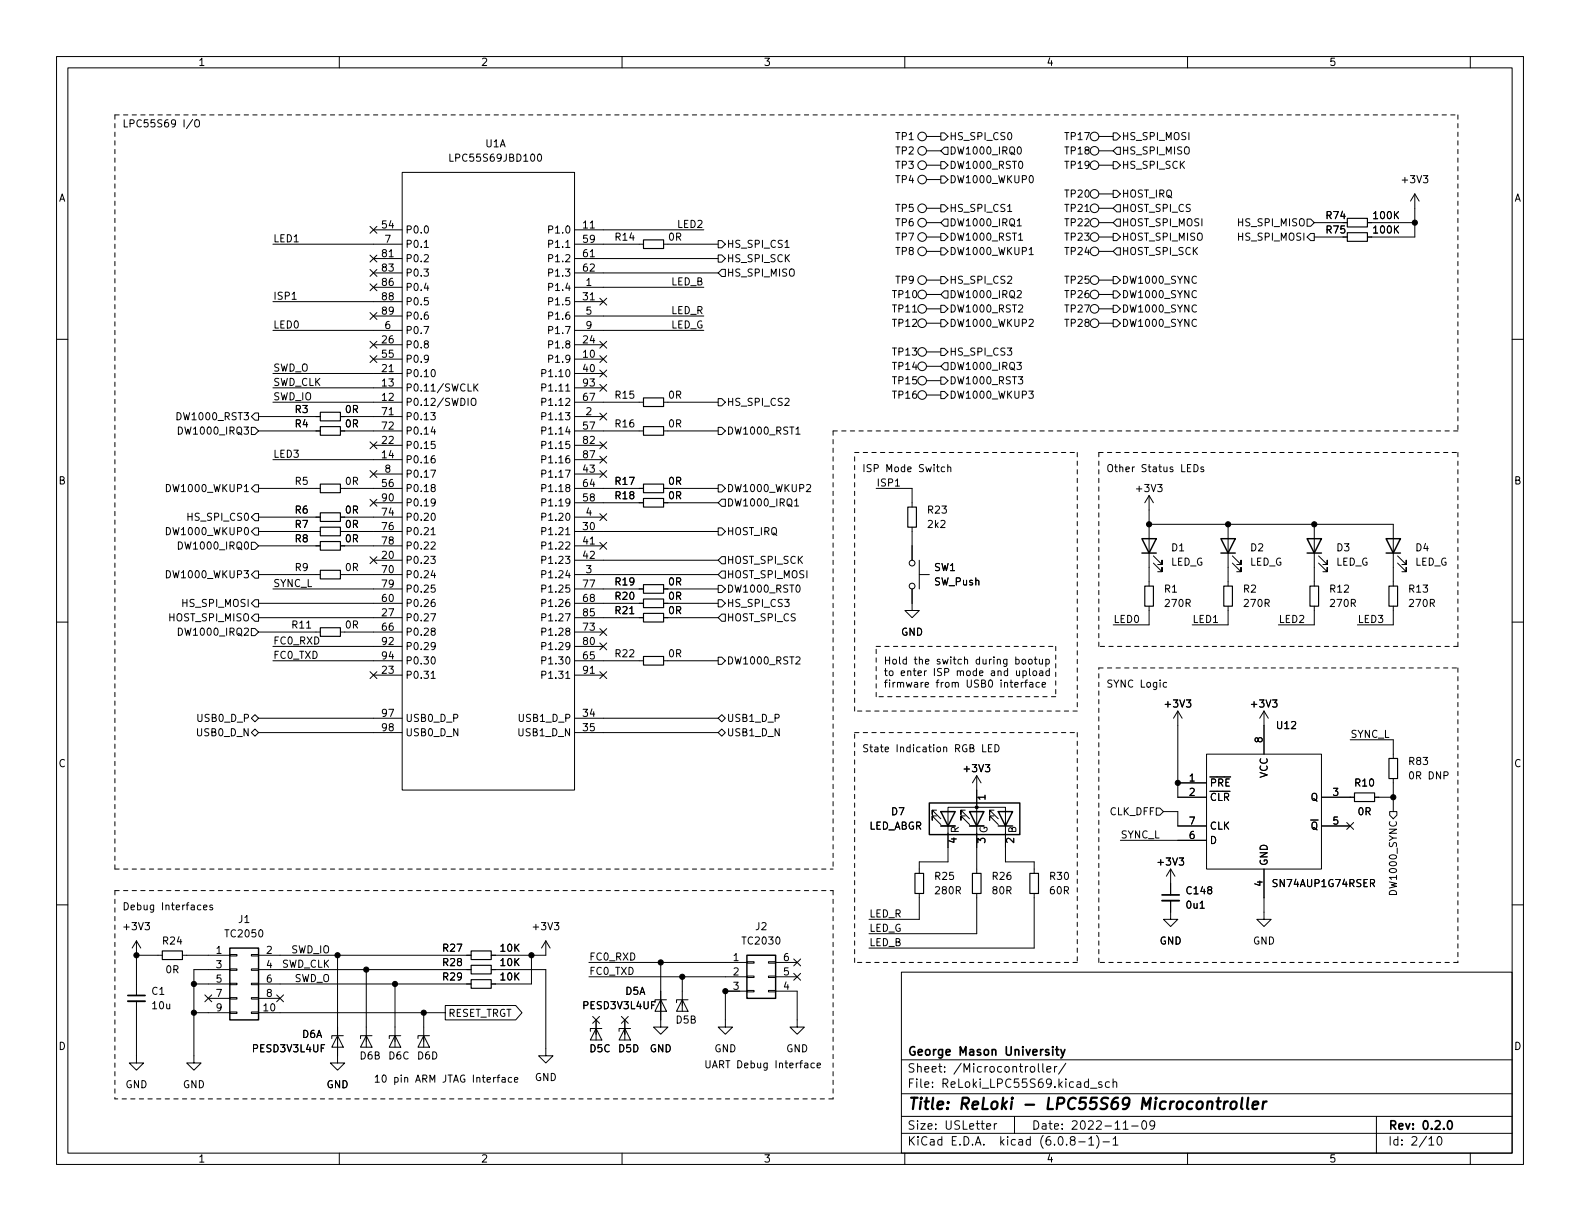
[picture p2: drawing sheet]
<svg xmlns="http://www.w3.org/2000/svg" width="279mm" height="216mm" viewBox="0 0 279 216" stroke-linecap="round" stroke-linejoin="round" font-family="sans-serif">
<defs><g id="words">
<text font-size="2.8" x="160.4" y="196.2">Title: ReLoki - LPC55S69 Microcontroller</text>
<g font-size="2.1">
<text x="160.4" y="189.7">Sheet: /Microcontroller/</text>
<text x="160.4" y="186.7">George Mason University</text>
<text x="160.4" y="192.4">File: ReLoki_LPC55S69.kicad_sch</text>
<text x="160.4" y="202.5">KiCad E.D.A. kicad (6.0.8-1)-1</text>
<text x="160.4" y="199.7">Size: USLetter</text>
<text x="182.4" y="199.7">Date: 2022-11-09</text>
<text x="245.4" y="199.7">Rev: 0.2.0</text>
<text x="245.4" y="202.5">Id: 2/10</text>
</g>
<g font-size="1.8">
<text x="35" y="11.6">1</text>
<text x="85" y="11.6">2</text>
<text x="135" y="11.6">3</text>
<text x="185" y="11.6">4</text>
<text x="235" y="11.6">5</text>
<text x="21.6" y="22.5">LPC55S69 I/O</text>
<text x="80.1" y="28.6">LPC55S69JBD100</text>
<text x="85.9" y="26">U1A</text>
<text x="158.4" y="29.8">TP3</text>
<text x="158.4" y="27.3">TP2</text>
<text x="158.4" y="24.8">TP1</text>
<text x="167.8" y="29.8">DW1000_RST0</text>
<text x="167.8" y="27.3">DW1000_IRQ0</text>
<text x="167.8" y="24.8">HS_SPI_CS0</text>
<text x="188.4" y="27.3">TP18</text>
<text x="188.4" y="29.8">TP19</text>
<text x="188.4" y="24.8">TP17</text>
<text x="198.3" y="29.8">HS_SPI_SCK</text>
<text x="198.3" y="24.8">HS_SPI_MOSI</text>
<text x="198.3" y="27.3">HS_SPI_MISO</text>
<text x="10.3" y="35.6">A</text>
<text x="158.4" y="32.4">TP4</text>
<text x="167.8" y="32.4">DW1000_WKUP0</text>
<text x="188.4" y="34.9">TP20</text>
<text x="198.3" y="34.9">HOST_IRQ</text>
<text x="248.1" y="32.4">+3V3</text>
<text x="267.7" y="35.6">A</text>
<text x="67.6" y="40.4">54</text>
<text x="71.6" y="41.3">P0.0</text>
<text x="97.5" y="41.3">P1.0</text>
<text x="103.2" y="40.4">11</text>
<text x="119.9" y="40.3">LED2</text>
<text x="158.4" y="37.5">TP5</text>
<text x="158.4" y="40">TP6</text>
<text x="167.8" y="37.5">HS_SPI_CS1</text>
<text x="167.8" y="40">DW1000_IRQ1</text>
<text x="188.4" y="40">TP22</text>
<text x="188.4" y="37.5">TP21</text>
<text x="198.3" y="37.5">HOST_SPI_CS</text>
<text x="198.3" y="40">HOST_SPI_MOSI</text>
<text x="219.2" y="40">HS_SPI_MISO</text>
<text x="234.6" y="38.7">R74</text>
<text x="234.6" y="41.3">R75</text>
<text x="243" y="38.7">100K</text>
<text x="243" y="41.3">100K</text>
<text x="48.3" y="42.8">LED1</text>
<text x="67.6" y="45.5">81</text>
<text x="68.1" y="42.9">7</text>
<text x="71.6" y="43.8">P0.1</text>
<text x="71.6" y="46.4">P0.2</text>
<text x="97.5" y="43.8">P1.1</text>
<text x="97.5" y="46.4">P1.2</text>
<text x="103.2" y="42.9">59</text>
<text x="103.2" y="45.5">61</text>
<text x="108.9" y="42.5">R14</text>
<text x="118.2" y="42.5">0R</text>
<text x="128.5" y="46.4">HS_SPI_SCK</text>
<text x="128.5" y="43.8">HS_SPI_CS1</text>
<text x="158.4" y="42.5">TP7</text>
<text x="158.4" y="45.1">TP8</text>
<text x="167.8" y="42.5">DW1000_RST1</text>
<text x="167.8" y="45.1">DW1000_WKUP1</text>
<text x="188.4" y="42.5">TP23</text>
<text x="188.4" y="45.1">TP24</text>
<text x="198.3" y="45.1">HOST_SPI_SCK</text>
<text x="198.3" y="42.5">HOST_SPI_MISO</text>
<text x="219.2" y="42.5">HS_SPI_MOSI</text>
<text x="48.3" y="53">ISP1</text>
<text x="67.6" y="48">83</text>
<text x="67.6" y="50.5">86</text>
<text x="67.6" y="53.1">88</text>
<text x="71.6" y="48.9">P0.3</text>
<text x="71.6" y="51.4">P0.4</text>
<text x="71.6" y="54">P0.5</text>
<text x="97.5" y="51.4">P1.4</text>
<text x="97.5" y="54">P1.5</text>
<text x="97.5" y="48.9">P1.3</text>
<text x="103.2" y="53.1">31</text>
<text x="103.2" y="48">62</text>
<text x="103.6" y="50.5">1</text>
<text x="118.7" y="50.5">LED_B</text>
<text x="128.5" y="48.9">HS_SPI_MISO</text>
<text x="157.9" y="52.7">TP10</text>
<text x="158.4" y="50.2">TP9</text>
<text x="167.8" y="52.7">DW1000_IRQ2</text>
<text x="167.8" y="50.2">HS_SPI_CS2</text>
<text x="188.4" y="52.7">TP26</text>
<text x="188.4" y="50.2">TP25</text>
<text x="198.3" y="50.2">DW1000_SYNC</text>
<text x="198.3" y="52.7">DW1000_SYNC</text>
<text x="48.3" y="58.1">LED0</text>
<text x="67.6" y="55.6">89</text>
<text x="68.1" y="58.2">6</text>
<text x="71.6" y="59.1">P0.7</text>
<text x="71.6" y="56.5">P0.6</text>
<text x="97.5" y="56.5">P1.6</text>
<text x="97.5" y="59.1">P1.7</text>
<text x="103.6" y="55.6">5</text>
<text x="103.6" y="58.2">9</text>
<text x="118.6" y="58.1">LED_G</text>
<text x="118.7" y="55.5">LED_R</text>
<text x="157.9" y="57.8">TP12</text>
<text x="157.9" y="55.2">TP11</text>
<text x="167.8" y="55.2">DW1000_RST2</text>
<text x="167.8" y="57.8">DW1000_WKUP2</text>
<text x="188.4" y="55.2">TP27</text>
<text x="188.4" y="57.8">TP28</text>
<text x="198.3" y="55.2">DW1000_SYNC</text>
<text x="198.3" y="57.8">DW1000_SYNC</text>
<text x="48.3" y="65.7">SWD_O</text>
<text x="67.6" y="65.8">21</text>
<text x="67.6" y="60.7">26</text>
<text x="67.6" y="63.2">55</text>
<text x="71.6" y="61.6">P0.8</text>
<text x="71.6" y="64.1">P0.9</text>
<text x="97.5" y="64.1">P1.9</text>
<text x="97.5" y="61.6">P1.8</text>
<text x="103.2" y="63.2">10</text>
<text x="103.2" y="60.7">24</text>
<text x="103.2" y="65.8">40</text>
<text x="157.9" y="65.4">TP14</text>
<text x="157.9" y="62.9">TP13</text>
<text x="167.8" y="65.4">DW1000_IRQ3</text>
<text x="167.8" y="62.9">HS_SPI_CS3</text>
<text x="48.3" y="68.2">SWD_CLK</text>
<text x="48.3" y="70.8">SWD_IO</text>
<text x="67.6" y="70.9">12</text>
<text x="67.6" y="68.3">13</text>
<text x="71.6" y="71.8">P0.12/SWDIO</text>
<text x="71.6" y="69.2">P0.11/SWCLK</text>
<text x="71.6" y="66.7">P0.10</text>
<text x="96.5" y="66.7">P1.10</text>
<text x="96.5" y="71.8">P1.12</text>
<text x="96.5" y="69.2">P1.11</text>
<text x="103.2" y="70.9">67</text>
<text x="103.2" y="68.3">93</text>
<text x="108.9" y="70.5">R15</text>
<text x="118.2" y="70.5">0R</text>
<text x="128.5" y="71.8">HS_SPI_CS2</text>
<text x="157.9" y="70.5">TP16</text>
<text x="157.9" y="67.9">TP15</text>
<text x="167.8" y="70.5">DW1000_WKUP3</text>
<text x="167.8" y="67.9">DW1000_RST3</text>
<text x="31.9" y="74.3">DW1000_RST3</text>
<text x="32.3" y="76.8">DW1000_IRQ3</text>
<text x="52.2" y="73">R3</text>
<text x="52.2" y="75.6">R4</text>
<text x="61.1" y="73">0R</text>
<text x="61.1" y="75.6">0R</text>
<text x="67.6" y="73.4">71</text>
<text x="67.6" y="75.9">72</text>
<text x="71.6" y="74.3">P0.13</text>
<text x="71.6" y="76.8">P0.14</text>
<text x="96.5" y="74.3">P1.13</text>
<text x="96.5" y="76.8">P1.14</text>
<text x="103.2" y="75.9">57</text>
<text x="103.6" y="73.4">2</text>
<text x="108.9" y="75.6">R16</text>
<text x="118.2" y="75.6">0R</text>
<text x="128.5" y="76.8">DW1000_RST1</text>
<text x="48.3" y="80.9">LED3</text>
<text x="67.6" y="81">14</text>
<text x="67.6" y="78.5">22</text>
<text x="68.1" y="83.6">8</text>
<text x="71.6" y="81.9">P0.16</text>
<text x="71.6" y="79.4">P0.15</text>
<text x="96.5" y="79.4">P1.15</text>
<text x="96.5" y="81.9">P1.16</text>
<text x="103.2" y="83.6">43</text>
<text x="103.2" y="78.5">82</text>
<text x="103.2" y="81">87</text>
<text x="152.4" y="83.5">ISP Mode Switch</text>
<text x="195.6" y="83.5">Other Status LEDs</text>
<text x="10.3" y="85.7">B</text>
<text x="30" y="87">DW1000_WKUP1</text>
<text x="52.2" y="85.7">R5</text>
<text x="61.1" y="85.7">0R</text>
<text x="67.6" y="86.1">56</text>
<text x="67.6" y="88.6">90</text>
<text x="71.6" y="87">P0.18</text>
<text x="71.6" y="84.5">P0.17</text>
<text x="71.6" y="89.5">P0.19</text>
<text x="96.5" y="84.5">P1.17</text>
<text x="96.5" y="89.5">P1.19</text>
<text x="96.5" y="87">P1.18</text>
<text x="103.2" y="88.6">58</text>
<text x="103.2" y="86.1">64</text>
<text x="108.9" y="85.7">R17</text>
<text x="108.9" y="88.3">R18</text>
<text x="118.2" y="85.7">0R</text>
<text x="118.2" y="88.3">0R</text>
<text x="128.5" y="89.5">DW1000_IRQ1</text>
<text x="128.5" y="87">DW1000_WKUP2</text>
<text x="154.9" y="86">ISP1</text>
<text x="201.1" y="87">+3V3</text>
<text x="267.7" y="85.7">B</text>
<text x="30" y="94.6">DW1000_WKUP0</text>
<text x="33.5" y="92.1">HS_SPI_CS0</text>
<text x="52.2" y="93.3">R7</text>
<text x="52.2" y="95.9">R8</text>
<text x="52.2" y="90.8">R6</text>
<text x="61.1" y="93.3">0R</text>
<text x="61.1" y="95.9">0R</text>
<text x="61.1" y="90.8">0R</text>
<text x="67.6" y="91.2">74</text>
<text x="67.6" y="93.7">76</text>
<text x="71.6" y="92.1">P0.20</text>
<text x="71.6" y="94.6">P0.21</text>
<text x="96.5" y="94.6">P1.21</text>
<text x="96.5" y="92.1">P1.20</text>
<text x="103.2" y="93.7">30</text>
<text x="103.6" y="91.2">4</text>
<text x="128.5" y="94.6">HOST_IRQ</text>
<text x="164.1" y="90.8">R23</text>
<text x="164.2" y="93.3">2k2</text>
<text x="32.3" y="97.2">DW1000_IRQ0</text>
<text x="52.2" y="101">R9</text>
<text x="61.1" y="101">0R</text>
<text x="67.6" y="98.8">20</text>
<text x="67.6" y="101.3">70</text>
<text x="67.6" y="96.3">78</text>
<text x="71.6" y="99.7">P0.23</text>
<text x="71.6" y="97.2">P0.22</text>
<text x="96.5" y="97.2">P1.22</text>
<text x="96.5" y="99.7">P1.23</text>
<text x="103.2" y="96.3">41</text>
<text x="103.2" y="98.8">42</text>
<text x="103.6" y="101.3">3</text>
<text x="128.5" y="99.7">HOST_SPI_SCK</text>
<text x="165.2" y="101">SW1</text>
<text x="207" y="100">LED_G</text>
<text x="207.2" y="97.5">D1</text>
<text x="221" y="100">LED_G</text>
<text x="221.2" y="97.5">D2</text>
<text x="236.2" y="100">LED_G</text>
<text x="236.4" y="97.5">D3</text>
<text x="250.2" y="100">LED_G</text>
<text x="250.4" y="97.5">D4</text>
<text x="30" y="102.2">DW1000_WKUP3</text>
<text x="32.5" y="107.3">HS_SPI_MOSI</text>
<text x="48.3" y="103.8">SYNC_L</text>
<text x="67.6" y="106.4">60</text>
<text x="67.6" y="103.9">79</text>
<text x="71.6" y="107.3">P0.26</text>
<text x="71.6" y="102.2">P0.24</text>
<text x="71.6" y="104.8">P0.25</text>
<text x="96.5" y="102.2">P1.24</text>
<text x="96.5" y="107.3">P1.26</text>
<text x="96.5" y="104.8">P1.25</text>
<text x="103.2" y="106.4">68</text>
<text x="103.2" y="103.9">77</text>
<text x="108.9" y="106">R20</text>
<text x="108.9" y="103.5">R19</text>
<text x="118.2" y="106">0R</text>
<text x="118.2" y="103.5">0R</text>
<text x="128.5" y="104.8">DW1000_RST0</text>
<text x="128.5" y="102.2">HOST_SPI_MOSI</text>
<text x="128.5" y="107.3">HS_SPI_CS3</text>
<text x="165.2" y="103.5">SW_Push</text>
<text x="205.9" y="104.8">R1</text>
<text x="206.2" y="107.3">270R</text>
<text x="219.9" y="104.8">R2</text>
<text x="220.1" y="107.3">270R</text>
<text x="235.3" y="104.8">R12</text>
<text x="235.4" y="107.3">270R</text>
<text x="249.2" y="104.8">R13</text>
<text x="249.3" y="107.3">270R</text>
<text x="30" y="109.9">HOST_SPI_MISO</text>
<text x="32.3" y="112.4">DW1000_IRQ2</text>
<text x="48.3" y="114">FC0_RXD</text>
<text x="51.7" y="111.1">R11</text>
<text x="61.1" y="111.1">0R</text>
<text x="67.6" y="109">27</text>
<text x="67.6" y="111.5">66</text>
<text x="71.6" y="109.9">P0.27</text>
<text x="71.6" y="112.4">P0.28</text>
<text x="96.5" y="112.4">P1.28</text>
<text x="96.5" y="109.9">P1.27</text>
<text x="103.2" y="111.5">73</text>
<text x="103.2" y="109">85</text>
<text x="108.9" y="108.6">R21</text>
<text x="118.2" y="108.6">0R</text>
<text x="128.5" y="109.9">HOST_SPI_CS</text>
<text x="159.3" y="112.4">GND</text>
<text x="196.8" y="110.1">LED0</text>
<text x="210.8" y="110.1">LED1</text>
<text x="226.1" y="110.1">LED2</text>
<text x="240" y="110.1">LED3</text>
<text x="48.3" y="116.5">FC0_TXD</text>
<text x="67.6" y="119.1">23</text>
<text x="67.6" y="114">92</text>
<text x="67.6" y="116.6">94</text>
<text x="71.6" y="114.9">P0.29</text>
<text x="71.6" y="117.5">P0.30</text>
<text x="96.5" y="117.5">P1.30</text>
<text x="96.5" y="114.9">P1.29</text>
<text x="103.2" y="116.6">65</text>
<text x="103.2" y="114">80</text>
<text x="103.2" y="119.1">91</text>
<text x="108.9" y="116.2">R22</text>
<text x="118.2" y="116.2">0R</text>
<text x="128.5" y="117.5">DW1000_RST2</text>
<text x="156.2" y="117.5">Hold the switch during bootup</text>
<text x="156.2" y="119.5">to enter ISP mode and upload</text>
<text x="71.6" y="120">P0.31</text>
<text x="96.5" y="120">P1.31</text>
<text x="156.2" y="121.6">firmware from USB0 interface</text>
<text x="195.6" y="121.6">SYNC Logic</text>
<text x="206.2" y="125.1">+3V3</text>
<text x="221.4" y="125.1">+3V3</text>
<text x="35" y="130.2">USB0_D_N</text>
<text x="35.1" y="127.6">USB0_D_P</text>
<text x="67.6" y="126.7">97</text>
<text x="67.6" y="129.3">98</text>
<text x="71.6" y="127.6">USB0_D_P</text>
<text x="71.6" y="130.2">USB0_D_N</text>
<text x="91.9" y="130.2">USB1_D_N</text>
<text x="92" y="127.6">USB1_D_P</text>
<text x="103.2" y="126.7">34</text>
<text x="103.2" y="129.3">35</text>
<text x="128.5" y="130.2">USB1_D_N</text>
<text x="128.5" y="127.6">USB1_D_P</text>
<text x="223.3" y="131.3" transform="rotate(-90 223.3 131.3)">8</text>
<text x="225.9" y="128.9">U12</text>
<text x="238.8" y="130.5">SYNC_L</text>
<text x="10.3" y="135.6">C</text>
<text x="152.4" y="133">State Indication RGB LED</text>
<text x="170.6" y="136.5">+3V3</text>
<text x="224.2" y="137.6" transform="rotate(-90 224.2 137.6)">VCC</text>
<text x="249.2" y="135.3">R83</text>
<text x="249.4" y="137.8">0R DNP</text>
<text x="267.7" y="135.6">C</text>
<text x="174.2" y="141.5" transform="rotate(-90 174.2 141.5)">1</text>
<text x="210.3" y="138.2">1</text>
<text x="210.3" y="140.7">2</text>
<text x="213.9" y="139.1">~{PRE}</text>
<text x="213.9" y="141.6">~{CLR}</text>
<text x="231.8" y="141.6">Q</text>
<text x="235.7" y="140.7">3</text>
<text x="239.7" y="139.1">R10</text>
<text x="153.5" y="146.7">LED_ABGR</text>
<text x="157.7" y="144.1">D7</text>
<text x="169.2" y="149.1" transform="rotate(-90 169.2 149.1)">4</text>
<text x="169.5" y="147.3" transform="rotate(-90 169.5 147.3)">R</text>
<text x="174.2" y="149.1" transform="rotate(-90 174.2 149.1)">3</text>
<text x="174.6" y="147.4" transform="rotate(-90 174.6 147.4)">G</text>
<text x="179.3" y="149.1" transform="rotate(-90 179.3 149.1)">2</text>
<text x="179.7" y="147.3" transform="rotate(-90 179.7 147.3)">B</text>
<text x="196.2" y="144.1">CLK_DFF</text>
<text x="198.1" y="148.2">SYNC_L</text>
<text x="210.3" y="148.3">6</text>
<text x="210.3" y="145.8">7</text>
<text x="213.9" y="149.2">D</text>
<text x="213.9" y="146.7">CLK</text>
<text x="230.4" y="146.7">~{Q}</text>
<text x="235.7" y="145.8">5</text>
<text x="240.2" y="144.1">0R</text>
<text x="165.4" y="155.6">R25</text>
<text x="175.6" y="155.6">R26</text>
<text x="185.7" y="155.6">R30</text>
<text x="204.9" y="153">+3V3</text>
<text x="224.2" y="153.2" transform="rotate(-90 224.2 153.2)">GND</text>
<text x="21.6" y="160.9">Debug Interfaces</text>
<text x="165.5" y="158.1">280R</text>
<text x="175.6" y="158.1">80R</text>
<text x="185.7" y="158.1">60R</text>
<text x="209.9" y="160.7">0u1</text>
<text x="210" y="158.1">C148</text>
<text x="223.3" y="156.7" transform="rotate(-90 223.3 156.7)">4</text>
<text x="225.4" y="156.8">SN74AUP1G74RSER</text>
<text x="247" y="157.7" transform="rotate(-90 247 157.7)">DW1000_SYNC</text>
<text x="22" y="164.5">+3V3</text>
<text x="28.9" y="167">R24</text>
<text x="40" y="165.7">TC2050</text>
<text x="42.2" y="163.2">J1</text>
<text x="94.4" y="164.5">+3V3</text>
<text x="131.5" y="167">TC2030</text>
<text x="133.6" y="164.5">J2</text>
<text x="153.7" y="167.3">LED_B</text>
<text x="153.7" y="162.2">LED_R</text>
<text x="153.7" y="164.8">LED_G</text>
<text x="205" y="167">GND</text>
<text x="221.6" y="167">GND</text>
<text x="29.3" y="172.1">0R</text>
<text x="38.2" y="168.7">1</text>
<text x="38.2" y="171.2">3</text>
<text x="38.2" y="173.7">5</text>
<text x="47.1" y="168.7">2</text>
<text x="47.1" y="171.2">4</text>
<text x="47.1" y="173.7">6</text>
<text x="49.7" y="171.1">SWD_CLK</text>
<text x="51.4" y="168.6">SWD_IO</text>
<text x="51.9" y="173.6">SWD_O</text>
<text x="78.4" y="173.4">R29</text>
<text x="78.4" y="170.8">R28</text>
<text x="78.4" y="168.3">R27</text>
<text x="88.5" y="173.4">10K</text>
<text x="88.5" y="170.8">10K</text>
<text x="88.5" y="168.3">10K</text>
<text x="104.1" y="169.8">FC0_RXD</text>
<text x="104.1" y="172.4">FC0_TXD</text>
<text x="129.7" y="169.9">1</text>
<text x="129.7" y="172.5">2</text>
<text x="138.6" y="172.5">5</text>
<text x="138.6" y="169.9">6</text>
<text x="26.9" y="175.9">C1</text>
<text x="27" y="178.4">10u</text>
<text x="38.2" y="176.3">7</text>
<text x="38.2" y="178.8">9</text>
<text x="46.6" y="178.8">10</text>
<text x="47.1" y="176.3">8</text>
<text x="79.2" y="179.8">RESET_TRGT</text>
<text x="103.3" y="178.4">PESD3V3L4UF</text>
<text x="110.6" y="175.9">D5A</text>
<text x="129.7" y="175">3</text>
<text x="138.6" y="175">4</text>
<text x="10.3" y="185.7">D</text>
<text x="53.4" y="183.5">D6A</text>
<text x="119.6" y="181">D5B</text>
<text x="267.7" y="185.7">D</text>
<text x="44.9" y="186.1">PESD3V3L4UF</text>
<text x="63.7" y="187.3">D6B</text>
<text x="66" y="191.4">10 pin ARM JTAG Interface</text>
<text x="68.8" y="187.3">D6C</text>
<text x="73.8" y="187.3">D6D</text>
<text x="94.6" y="191.1">GND</text>
<text x="104.3" y="186.1">D5C</text>
<text x="109.4" y="186.1">D5D</text>
<text x="114.9" y="186.1">GND</text>
<text x="124.5" y="188.9">UART Debug Interface</text>
<text x="126.3" y="186.1">GND</text>
<text x="139" y="186.1">GND</text>
<text x="22.2" y="192.4">GND</text>
<text x="32.3" y="192.4">GND</text>
<text x="57.7" y="192.4">GND</text>
<text x="35" y="205.6">1</text>
<text x="85" y="205.6">2</text>
<text x="135" y="205.6">3</text>
<text x="185" y="205.6">4</text>
<text x="235" y="205.6">5</text>
</g>
</g></defs>
<g fill="none" stroke="#000" stroke-width=".18">
<path d="M10 10h259.4v195.9h-259.4zM12 12h255.4v191.9h-255.4zM60 10v2M110 10v2M160 10v2M210 10v2M260 10v2M34.1 21.1l-1.1 1.7M34.6 21.2h.1a.43 .43 0 0 1 .6 .4v.4a.42 .42 0 0 1-.5 .5 .42 .42 0 0 1-.4-.5v-.4zM71.1 30.5h30.5v109.2h-30.5zM79.6 27.2v1.3h.6M95.2 27.4l.1-.2a.68 .68 0 0 1 .5 .7 .68 .68 0 0 1-.5 .6l-.1-.1-.2-.4z"/>
<path d="M163.8 39.4h2.6M163.8 36.8h2.6M163.8 31.8h2.6M163.8 29.2h2.6M163.8 26.7h2.6M163.8 24.1h2.6M166.4 28.6h.6l.6 .6-.6 .6h-.6zM166.4 31.1h.6l.6 .7-.6 .6h-.6zM166.4 36.2h.6l.6 .6-.6 .7h-.6zM166.4 23.5h.6l.6 .6-.6 .7h-.6zM166.4 39.4l.6-.7h.6v1.3h-.6zM167 26h.6v1.3h-.6l-.6-.6z"/>
<path d="M178.2 37.4h.7M179.9 39l.3-.3v1.2M179.9 39.9h.7M180 26.1l.2-.1a.68 .68 0 0 1 .4 .6 .68 .68 0 0 1-.4 .6l-.2-.1-.1-.3zM180.2 28.6l.2-.1a.68 .68 0 0 1 .5 .6 .68 .68 0 0 1-.5 .7l-.2-.1-.1-.4zM182.1 31.2l.2-.1a.68 .68 0 0 1 .4 .6 .68 .68 0 0 1-.4 .6l-.2-.1-.1-.4zM194.3 39.4h2.5M194.3 36.8h2.5M194.3 29.2h2.5M194.3 34.3h2.5M194.3 26.7h2.5M194.3 24.1h2.5"/>
<path d="M196.8 28.6h.7l.6 .6-.6 .6h-.7zM196.8 33.7h.7l.6 .6-.6 .6h-.7zM196.8 23.5h.7l.6 .6-.6 .7h-.7zM197.5 36.2h.6v1.3h-.6l-.7-.7zM197.5 38.7h.6v1.3h-.6l-.7-.6zM197.5 26h.6v1.3h-.6l-.7-.6zM231.1 38.7h.7l.6 .7-.6 .6h-.7zM232.4 39.4h5.9M241.8 39.4h8.4M250.2 34.3l-.8 1.3M250.2 34.3v7.6h-8.4M250.2 34.3l.8 1.3"/>
<path d="M10 60h2M48.3 53.3h22.8M48.3 43.2h22.8M48.3 58.4h22.8M51.7 52.9h.7M65.4 55.3l1.2 1.2M65.4 45.1l1.2 1.2M65.4 47.7l1.2 1.2M65.4 50.2l1.2 1.2M65.4 40l1.2 1.2M66 50.8h5.1M66 40.6h5.1"/>
<path d="M66 55.9h5.1M66 45.7h5.1M66 48.3h5.1M66.6 55.3l-1.2 1.2M66.6 45.1l-1.2 1.2M66.6 47.7l-1.2 1.2M66.6 50.2l-1.2 1.2M66.6 40l-1.2 1.2M75 43.8h.8M101.6 50.8h22.9M101.6 40.6h22.9M101.6 53.3h5.1"/>
<path d="M101.6 55.9h22.9M101.6 43.2h12.2M101.6 58.4h22.9M101.6 45.7h25.4M101.6 48.3h25.4M106.1 52.7l1.2 1.2M107.3 52.7l-1.2 1.2M117.3 43.2h9.7M127 45.1h.6l.7 .6-.7 .7h-.6zM127 42.5h.6l.7 .7-.7 .6h-.6zM127.6 47.6h.7v1.3h-.7l-.6-.6zM138.8 43.8h.7"/>
<path d="M163.8 41.9h2.6M163.8 44.5h2.6M163.8 54.6h2.6M163.8 57.2h2.6M163.8 49.5h2.6M163.8 52.1h2.6M166.4 52.1l.6-.7h.6v1.3h-.6zM166.4 54h.6l.6 .6-.6 .6h-.6zM166.4 56.5h.6l.6 .7-.6 .6h-.6zM166.4 41.3h.6l.6 .6-.6 .6h-.6zM166.4 43.8h.6l.6 .7-.6 .6h-.6zM166.4 48.9h.6l.6 .6-.6 .7h-.6z"/>
<path d="M179.9 51.5l.5-.1 .2 .3-.8 .9h.8M180.1 54l.5-.1 .2 .4-.7 .9h.7M180.1 42.5h.7M182 56.6l.5-.1 .2 .3-.8 .9h.8M182 44.1l.4-.3v1.2M182 45h.7M194.3 41.9h2.5M194.3 44.5h2.5M194.3 54.6h2.5M194.3 57.2h2.5M194.3 49.5h2.5M194.3 52.1h2.5"/>
<path d="M196.8 48.9h.7l.6 .6-.6 .7h-.7zM196.8 54h.7l.6 .6-.6 .6h-.7zM196.8 51.4h.7l.6 .7-.6 .6h-.7zM196.8 56.5h.7l.6 .7-.6 .6h-.7zM196.8 41.3h.7l.6 .6-.6 .6h-.7zM197.5 43.8h.6v1.3h-.6l-.7-.6zM231.8 41.3h.6v1.2h-.6l-.7-.6zM232.4 41.9h5.1M267.4 60h2M31.3 73a.64 .64 0 0 1 .7 .6 .64 .64 0 0 1-.7 .6zM31.5 75.5a.64 .64 0 0 1 .8 .6 .64 .64 0 0 1-.8 .7zM44.4 73.7l.7-.7h.6v1.3h-.6z"/>
<path d="M44.4 75.6h.7l.6 .6-.6 .6h-.7zM45.7 73.7h10.9M45.7 76.2h10.9M48.3 71.1h22.8M48.3 68.6h22.8M48.3 66h22.8M60.2 73.7h10.9M60.2 76.2h10.9M65.4 60.4l1.2 1.2M65.4 62.9l1.2 1.2M65.4 78.1l1.2 1.2M66 63.5h5.1"/>
<path d="M66 78.7h5.1M66 61h5.1M66.6 60.4l-1.2 1.2M66.6 62.9l-1.2 1.2M66.6 78.1l-1.2 1.2M76.2 73h.8l-.5 .4 .4 .2v.5l-.2 .1-.5-.1M76.4 65.4l.1-.1a.68 .68 0 0 1 .5 .7 .68 .68 0 0 1-.5 .6 .84 .84 0 0 1-.1-1.2zM76.5 75.4l-.3 1h.8M76.8 75.9v.9M76.9 78h-.6l-.1 .6 .2-.1 .4 .1 .2 .2-.1 .4-.2 .1-.5-.1M83.4 70.6l.2-.2a.43 .43 0 0 1 .6 .4v.5a.42 .42 0 0 1-.5 .4 .42 .42 0 0 1-.4-.4zM83.8 67.9v1.3"/>
<path d="M84 68.4l.5 .8M84.5 67.9l-.7 .7M95.8 73.6h.6l.1-.2v-.3l-.7-.1v1.2M95.8 66l.6-.1 .1-.1v-.3l-.7-.2v1.3M95.8 76.2l.6-.1 .1-.2v-.3l-.7-.1v1.3M95.8 71.1l.6-.1 .1-.2v-.3l-.7-.1v1.3M95.8 78.7l.6-.1 .1-.1v-.3l-.7-.2v1.3M95.8 68.5h.6l.1-.2v-.3l-.7-.1v1.3M101.6 73.7h5.1M101.6 76.2h12.2M101.6 71.1h12.2M101.6 63.5h5.1"/>
<path d="M101.6 68.6h5.1M101.6 66h5.1M101.6 78.7h5.1M101.6 61h5.1M106.1 73.1l1.2 1.2M106.1 78.1l1.2 1.2M106.1 60.4l1.2 1.2M106.1 68l1.2 1.2M106.1 65.4l1.2 1.2M106.1 62.9l1.2 1.2M107.3 73.1l-1.2 1.2M107.3 78.1l-1.2 1.2"/>
<path d="M107.3 60.4l-1.2 1.2M107.3 68l-1.2 1.2M107.3 65.4l-1.2 1.2M107.3 62.9l-1.2 1.2M117.3 76.2h9.7M117.3 71.1h9.7M127 75.6h.6l.7 .6-.7 .6h-.6zM127 70.5h.6l.7 .6-.7 .7h-.6zM140.8 76.8h.7M163.8 69.9h2.6M163.8 67.3h2.6M163.8 64.8h2.6"/>
<path d="M163.8 62.2h2.6M166.4 64.8l.6-.7h.6v1.3h-.6zM166.4 61.6h.6l.6 .6-.6 .7h-.6zM166.4 69.2h.6l.6 .7-.6 .6h-.6zM166.4 66.7h.6l.6 .6-.6 .6h-.6zM179.8 64.1h.8l-.4 .5 .3 .1v.5l-.1 .1-.6-.1M180.1 66.6h.7l-.4 .5 .4 .1v.6l-.2 .1-.5-.1M181.9 69.2h.8l-.4 .4 .4 .2v.5l-.2 .1-.6-.1M29.4 93.3a.64 .64 0 0 1 .8 .6 .64 .64 0 0 1-.8 .7zM29.4 85.7a.64 .64 0 0 1 .8 .6 .64 .64 0 0 1-.8 .6zM31.5 95.8a.64 .64 0 0 1 .8 .7 .64 .64 0 0 1-.8 .6zM44.4 95.9h.7l.6 .6-.6 .7h-.7z"/>
<path d="M45.1 93.3h.6v1.3h-.6l-.7-.6zM45.1 85.7h.6v1.3h-.6l-.7-.6zM45.1 90.8h.6v1.3h-.6l-.7-.7zM45.7 86.4h10.9M45.7 94h10.9M45.7 96.5h10.9M45.7 91.4h10.9M48.3 81.3h22.8M60.2 86.4h10.9M60.2 94h10.9M60.2 96.5h10.9M60.2 91.4h10.9"/>
<path d="M65.4 83.2l1.2 1.2M65.4 88.3l1.2 1.2M65.4 98.5l1.2 1.2M66 88.9h5.1M66 99.1h5.1M66 83.8h5.1M66.6 83.2l-1.2 1.2M66.6 88.3l-1.2 1.2M66.6 98.5l-1.2 1.2M76.2 98.4h.8l-.5 .4 .4 .2v.5l-.2 .1-.5-.1M76.2 83.1h.8l-.5 1.3M76.2 93.6l.4-.3v1.3"/>
<path d="M76.2 95.9l.5-.1 .3 .4-.8 .9h.8M76.2 94.6h.8M76.4 90.8l.1-.1a.68 .68 0 0 1 .5 .7 .68 .68 0 0 1-.5 .6 .84 .84 0 0 1-.1-1.2zM76.5 86.2l-.3-.2 .1-.2 .2-.1h.3l.2 .2-.1 .2-.5 .2-.2 .2v.2l.3 .2h.3l.2-.2v-.2l-.3-.3M76.8 80.6h-.3a.86 .86 0 0 0 0 1.3l.4-.2 .1-.4-.3-.2h-.2l-.3 .2M77 88.7l-.3 .3h-.2l-.3-.3 .2-.4 .3-.1 .2 .1a.84 .84 0 0 1-.3 1.2h-.2M95.8 93.9h.6l.1-.2v-.3l-.7-.1v1.3M95.8 91.4l.6-.1 .1-.1v-.3l-.7-.2v1.3M95.8 96.5l.6-.1 .1-.2v-.3l-.7-.1v1.3M95.8 99h.6l.1-.2v-.3l-.7-.1v1.2M95.8 83.8l.6-.1 .1-.2v-.3l-.7-.1v1.3M95.8 88.9l.6-.1 .1-.2v-.3l-.7-.1v1.3"/>
<path d="M95.8 86.3h.6l.1-.2v-.3l-.7-.1v1.2M95.8 81.2h.6l.1-.2v-.3l-.7-.1v1.3M101.6 86.4h12.2M101.6 94h25.4M101.6 96.5h5.1M101.6 91.4h5.1M101.6 88.9h12.2M101.6 81.3h5.1M101.6 99.1h25.4M101.6 83.8h5.1M106.1 83.2l1.2 1.2M106.1 80.7l1.2 1.2"/>
<path d="M106.1 90.8l1.2 1.2M106.1 95.9l1.2 1.2M107.3 83.2l-1.2 1.2M107.3 80.7l-1.2 1.2M107.3 90.8l-1.2 1.2M107.3 95.9l-1.2 1.2M117.3 86.4h9.7M117.3 88.9h9.7M127 85.7h.6l.7 .7-.7 .6h-.6zM127 93.3h.6l.7 .7-.7 .6h-.6zM127.6 88.3h.7v1.2h-.7l-.6-.6zM127.6 98.4h.7v1.3h-.7l-.6-.6z"/>
<path d="M140.5 88.6l.4-.4v1.3M140.5 89.5h.7M142.6 85.8l.5-.1 .3 .3-.8 .9h.8M154.9 86.4h6.4v3.3M158.3 86h.8M161.3 93.2v5.9M162.6 99.1v5M167.1 82.6h-.4l-.3 .2 .2 .5h.5M167.6 82.7l.2-.1h.3v.8M167.6 82.1v1.3M203.2 87.6v16M203.2 92.7h43.2v10.9"/>
<path d="M203.2 87.6l-.8 1.3M203.2 87.6l.8 1.3M204 99.6l1.5 1.5v-.8v.8h-.8M204 98.3l1.5 1.5v-.7v.7h-.8M211.1 82.1a.64 .64 0 0 1 .8 .7 .64 .64 0 0 1-.8 .6zM212.8 82.6h-.3l-.2 .1 .1 .2 .4 .1v.3h-.5M217.2 92.7v10.9M217.9 99.6l1.6 1.5v-.8v.8h-.8M217.9 98.3l1.6 1.5v-.7v.7h-.8M232.4 92.7v10.9M233.2 99.6l1.5 1.5v-.8v.8h-.8M233.2 98.3l1.5 1.5v-.7v.7h-.8"/>
<path d="M247.1 99.6l1.6 1.5v-.8v.8h-.8M247.1 98.3l1.6 1.5v-.7v.7h-.8M10 110h2M29.4 100.9a.64 .64 0 0 1 .8 .6 .64 .64 0 0 1-.8 .7zM31.5 111.1a.64 .64 0 0 1 .8 .6 .64 .64 0 0 1-.8 .6zM44.4 111.1h.7l.6 .7-.6 .6h-.7zM45.1 106h.6v1.3h-.6l-.7-.6zM45.1 101h.6v1.2h-.6l-.7-.6zM45.1 108.6h.6v1.3h-.6l-.7-.7zM45.7 101.6h10.9M45.7 111.8h10.9M45.7 109.2h25.4"/>
<path d="M45.7 106.7h25.4M48.3 116.8h22.8M48.3 104.1h22.8M48.3 114.3h22.8M60.2 101.6h10.9M60.2 111.8h10.9M65.4 118.8l1.2 1.2M66 119.4h5.1M66.6 118.8l-1.2 1.2M76.2 108.5h.8l-.5 1.3M76.2 119l.4-.3v1.3M76.2 120h.8"/>
<path d="M76.4 116.2l.1-.1a.68 .68 0 0 1 .5 .7 .68 .68 0 0 1-.5 .6 .84 .84 0 0 1-.1-1.2zM76.5 111.6l-.3-.2 .1-.2 .2-.1h.3l.2 .2-.1 .2-.5 .2-.2 .2v.2l.3 .2h.3l.2-.2v-.2l-.3-.3M76.5 100.8l-.3 1h.8M76.8 106h-.3a.86 .86 0 0 0 0 1.3l.4-.2 .1-.4-.3-.2h-.2l-.3 .2M76.8 101.3v.9M76.9 103.4h-.6l-.1 .6 .2-.1 .4 .1 .2 .2-.1 .4-.2 .1-.5-.1M77 114.1l-.3 .3h-.2l-.3-.3 .2-.4 .3-.1 .2 .1a.84 .84 0 0 1-.3 1.2h-.2M95.8 101.6l.6-.1 .1-.2v-.3l-.7-.1v1.3M95.8 116.8l.6-.1 .1-.1v-.3l-.7-.2v1.3M95.8 106.6h.6l.1-.2v-.3l-.7-.1v1.3M95.8 111.7h.6l.1-.2v-.3l-.7-.1v1.2M95.8 104.1l.6-.1 .1-.1v-.3l-.7-.2v1.3"/>
<path d="M95.8 114.3l.6-.1 .1-.2v-.3l-.7-.1v1.3M95.8 109.2l.6-.1 .1-.2v-.3l-.7-.1v1.3M95.8 119.3h.6l.1-.2v-.3l-.7-.1v1.3M101.6 101.6h25.4M101.6 111.8h5.1M101.6 109.2h12.2M101.6 116.8h12.2M101.6 119.4h5.1M101.6 106.7h12.2M101.6 104.1h12.2M101.6 114.3h5.1M106.1 111.2l1.2 1.2"/>
<path d="M106.1 118.8l1.2 1.2M106.1 113.7l1.2 1.2M107.3 111.2l-1.2 1.2M107.3 118.8l-1.2 1.2M107.3 113.7l-1.2 1.2M117.3 109.2h9.7M117.3 116.8h9.7M117.3 106.7h9.7M117.3 104.1h9.7M127 116.2h.6l.7 .6-.7 .7h-.6zM127 103.5h.6l.7 .6-.7 .7h-.6zM127 106h.6l.7 .7-.7 .6h-.6z"/>
<path d="M127.6 101h.7v1.2h-.7l-.6-.6zM127.6 108.6h.7v1.3h-.7l-.6-.7zM140.8 116.3l.4-.2 .3 .4-.8 .9h.8M140.9 103.5l.2-.1a.68 .68 0 0 1 .4 .7 .68 .68 0 0 1-.4 .6 .84 .84 0 0 1-.2-1.2zM161.3 104.1v3.9h1.3l-1.3 1.2-1.3-1.2h1.3M162.6 101.6h1.7M179.6 116.6h.4l.2 .2-.1 .6h-.5M179.8 118.6v.8l.3 .1 .2-.2M180.3 118.6v.9M180.8 116.7l.2-.1 .3 .1 .1 .5-.1 .2h-.3l-.2-.1zM180.9 118.7l.4-.1 .2 .3-.1 .5h-.5M180.9 118.6v1.3"/>
<path d="M182 116.6h.3l.2 .2v.4l-.2 .2h-.3l-.1-.2zM182 118.2v1.1l.2 .2M182.8 118.7l.3-.1 .2 .3v.3l-.2 .3-.3-.1-.1-.2zM182.9 116.6h.5M183.1 116.2v1l.3 .2M183.8 116.6l.1 .8h.3l.1-.1M183.9 118.7h.4l.1 .8M184.3 116.6v.8M184.4 118.9l-.4 .1-.2 .2 .2 .3 .4-.1M185 116.6h.3l.3 .2-.2 .6h-.4M185 116.6v1.2M185.6 118.7l-.4-.1-.2 .3 .1 .5h.5"/>
<path d="M185.6 118.2v1.3M203.2 107.2v3.3h-6.4M217.2 107.2v3.3h-6.4M232.4 107.2v3.3h-6.3M246.4 107.2v3.3h-6.4M267.4 110h2M44.4 129.5l.7-.6 .6 .6-.6 .7zM45.1 126.4l.6 .6-.6 .6-.7-.6zM45.7 127h25.4M45.7 129.5h25.4M101.6 127h25.4M101.6 129.5h25.4"/>
<path d="M127 129.5l.6-.6 .7 .6-.7 .7zM127.6 126.4l.7 .6-.7 .6-.6-.6zM172.7 137.2l-.7 1.2M172.7 137.2v8.9M172.7 137.2l.8 1.2M173.8 131.7v1.2h.6M174.8 132.3h.4M175.4 131.7h-.6v1.2h.6M175.9 131.7a.64 .64 0 0 1 .8 .6 .64 .64 0 0 1-.8 .6zM179.4 121.1l.7-.1-.1-.3h-.4l-.2 .1 .1 .6h.5M180.6 120.7v.8M181 120.7l-.4 .2"/>
<path d="M181.2 120.7h.5M181.7 120.2l-.3 .2v1.1M182.1 120.7h.5l.1 .8M182.7 121h-.5l-.2 .2 .2 .3 .5-.1M183.8 120.7h-.4l-.2 .2 .1 .5h.5M184.3 121.1l.6-.1-.1-.3h-.3l-.2 .1v.6h.5M206.3 120.7h-.4l-.2 .2 .1 .5h.5M208.3 138.4h5.1M208.3 125.7v15.3h5.1M208.3 125.7l-.8 1.3M208.3 125.7l.7 1.3M213.4 133.4h20.3v20.3h-20.3z"/>
<path d="M223.5 125.7v7.7M223.5 125.7l-.7 1.3M223.5 125.7l.8 1.3M238.8 130.8h7.6v3.3M246.4 137.7v5.8M10 160h2M162.6 154.4v-2h5v-9.7h10.2v9.7h5.1v2M162.6 158v4.6h-8.9M165.6 144.3h-.8v.7v-.7l1.6 1.5M165.6 143.3h-.8v.7v-.7l1.6 1.5M166.4 143.5h2.5zM166.4 143.5h.1"/>
<path d="M166.4 146.1h2.5M170.7 144.3h-.8v.7v-.7l1.5 1.5M170.7 143.3h-.8v.7v-.7l1.5 1.5M171.4 143.5h2.6zM171.4 143.5h.1M171.4 146.1h2.6M172.7 147.3v7.1M172.7 158v7.1h-19M175.8 144.3h-.8v.7v-.7l1.5 1.5M175.8 143.3h-.8v.7v-.7l1.5 1.5M182.9 158v9.6h-29.2M198.1 148.6h15.3"/>
<path d="M204.5 142.9h.6l.6 .6-.6 .6h-.6zM205.7 143.5h2.6v2.6h5.1M207 159.3v3.3h1.3l-1.3 1.2-1.3-1.2h1.3M207 153.7v4.5M207 153.7l-.8 1.2M207 153.7l.8 1.2M223.5 153.7v8.9h1.3l-1.3 1.2-1.3-1.2h1.3M233.7 141h5.8M233.7 146.1h5.1M238.2 145.4l1.2 1.3M239.4 145.4l-1.2 1.3M243.1 141h3.3"/>
<path d="M245.7 143.5h1.3v.6l-.6 .7-.7-.7zM267.4 160h2M24.1 177v11h1.3l-1.3 1.2-1.2-1.2h1.2M24.1 166.4v9.6M24.1 168.9h4.6M24.1 166.4l-.7 1.2M24.1 166.4l.8 1.2M32.3 168.9h8.3M34.3 174h6.3M34.3 179.1h6.3M36 160.5l.6-.2-.1-.2-.3-.1-.2 .2 .1 .6h.4M36.2 175.9l1.2 1.2"/>
<path d="M36.8 176.5h3.8M37.4 175.9l-1.2 1.2M37.6 160.1l-.3-.1-.2 .2v.2l.5 .1v.3h-.5M40.6 178.9h1.3v.3h-1.3zM40.6 176.4h1.3v.3h-1.3zM40.6 173.9h1.3v.2h-1.3zM40.6 171.3h1.3v.3h-1.3zM40.6 168.8h1.3v.2h-1.3zM40.6 171.5h-6.3v16.5h1.3l-1.3 1.2-1.3-1.2h1.3M44.4 178.9h1.3v.3h-1.3zM44.4 176.4h1.3v.3h-1.3zM44.4 173.9h1.3v.2h-1.3z"/>
<path d="M44.4 171.3h1.3v.3h-1.3zM44.4 168.8h1.3v.2h-1.3zM45.7 174h37.6M45.7 171.5h37.6M45.7 168.9h37.6M45.7 179.1h33M45.7 176.5h3.8M48.9 175.9l1.2 1.2M50.1 175.9l-1.2 1.2M59.7 168.9v19.1h1.3l-1.3 1.2-1.3-1.2h1.3M64.8 171.5v13.7M69.8 174v11.2"/>
<path d="M74.9 179.1v6.1M78.7 177.8h12.5l1.1 1.3-1.1 1.2h-12.5zM86.9 171.5h9.6v15.2h1.3l-1.3 1.3-1.3-1.3h1.3M94 168.9v5.1h-7.1M96.5 166.4v2.5h-9.6M96.5 166.4l-.7 1.2M96.5 166.4l.8 1.2M104.1 170.2h28M104.1 172.7h28M104.8 179.7l1.2 1.2M106 179.7l-1.2 1.2M109.9 179.7l1.2 1.2"/>
<path d="M111.1 179.7l-1.2 1.2M116.8 170.2v11.4h1.3l-1.3 1.3-1.2-1.3h1.2M116.8 176.8l1.1 2h-2.1zM117.9 176.8h-2.1v.5M120.6 176.8l1.1 2h-2.1zM120.6 172.7v6.1M121.7 176.8h-2.1v.5M132.1 175.1h1.2v.3h-1.2zM132.1 172.6h1.2v.2h-1.2zM132.1 170.1h1.2v.2h-1.2zM132.1 175.3h-3.8v6.3h1.2l-1.2 1.3-1.3-1.3h1.3M135.9 175.1h1.3v.3h-1.3z"/>
<path d="M135.9 172.6h1.3v.2h-1.3zM135.9 170.1h1.3v.2h-1.3zM137.2 175.3h3.8v6.3h1.2l-1.2 1.3-1.3-1.3h1.3M137.2 170.2h3.8M137.2 172.7h3.8M140.4 169.6l1.2 1.2M140.4 172.1l1.2 1.2M141.6 169.6l-1.2 1.2M141.6 172.1l-1.2 1.2M159.4 171.9h108v32h-108zM59.7 183.1l1 2.1h-2zM60.7 183.1h-2v.5"/>
<path d="M64.8 183.1l1 2.1h-2zM65.8 183.1h-2v.5M69.8 183.1l1.1 2.1h-2.1zM70.9 183.1h-2.1v.5M74.9 183.1l1 2.1h-2zM75.9 183.1h-2v.5M87.9 190.5h.5M88.4 190.1l-.3 .2v1.1M88.8 190.6h.5v.8M89.3 190.8l-.4 .1-.2 .2 .2 .3 .4-.1M90.5 190.6l-.4-.1-.2 .3 .1 .5h.5M91 190.9l.6-.1-.1-.2-.3-.1-.2 .2v.6h.5"/>
<path d="M105.4 181.9l1 2h-2zM105.4 180.3v3.6M106.4 181.9h-2v.5M110.5 181.9l1 2h-2zM110.5 180.3v3.6M111.5 181.9h-2v.5M144 188h-.4l-.2 .2 .1 .6h.5M144.5 188.4l.6-.1-.1-.3h-.3l-.2 .2 .1 .6h.4M159.4 197.4h108M159.4 193.4h108M159.4 187.4h108M174.5 199.2l.7-.2-.1-.3h-.4l-.2 .2v.7h.6"/>
<path d="M175.8 198.7v1M176.3 198.7h-.3l-.2 .3M179.4 197.4v3M182.3 188.7l.4-.1 .3 .3v.4l-.3 .3-.4-.1-.1-.2v-.4zM183.6 188.1v1.3l.2 .2M184.4 188.1v1.3l.2 .2M185.1 189.1l.7-.2v-.2l-.5-.1-.2 .2 .1 .7h.6M186.5 188.6v1M186.9 188.6l-.3 .1-.1 .2M188.5 188l-1.3 1.9M192.8 192.4h1.2M194.8 191.4l-.3-.1-.2 .2v.2l.5 .2v.3h-.5"/>
<path d="M196.2 191.4l-.4-.1-.3 .3v.4l.1 .2h.6M196.8 191.4l.2-.1 .4 .1 .1 .9M196.8 190.8v1.5M198.6 199.7h.9M200.1 199.1h1.2M202.1 198.2h.2a.81 .81 0 0 1 .5 .6 .81 .81 0 0 1-.3 .8l-.1 .1a.81 .81 0 0 1-.6-.6 .81 .81 0 0 1 .3-.9zM204.2 198.8l-.3 .3-.4-.1-.2-.2 .2-.6h.4l.2 .1a.99 .99 0 0 1-.3 1.4h-.3M243.4 197.4v6.5M60 203.9v2M110 203.9v2M159.4 200.4h108M160 203.9v2"/>
<path d="M189.5 201.6l-.2-.3v-.2l.2-.1h.5l.1 .3-.1 .2-.6 .2-.1 .2v.4l.2 .2 .5-.1 .1-.2-.1-.4-.2-.2M190.8 201.9h1.1M192.5 201.4l.5-.4v1.5M192.5 202.5h.9M193.9 200.8a1.72 1.72 0 0 1 0 2.2M195 201.9h1.2M196.8 201.4l.5-.4v1.5M196.8 202.5h.9M210 203.9v2M252.7 201.4l.4-.4v1.5M252.7 202.5h.8M254.3 201h.2a.81 .81 0 0 1 .6 .6 .81 .81 0 0 1-.3 .8l-.2 .1a.81 .81 0 0 1-.6-.6 .81 .81 0 0 1 .3-.9z"/>
<path d="M260 203.9v2"/>
<circle cx="163.1" cy="24.1" r=".76"/>
<circle cx="163.1" cy="39.4" r=".76"/>
<circle cx="163.1" cy="26.7" r=".76"/>
<circle cx="163.1" cy="29.2" r=".76"/>
<circle cx="163.1" cy="31.7" r=".76"/>
<circle cx="163.1" cy="36.8" r=".76"/>
<circle cx="193.5" cy="24.1" r=".76"/>
<circle cx="193.5" cy="39.4" r=".76"/>
<circle cx="193.5" cy="26.7" r=".76"/>
<circle cx="193.5" cy="34.3" r=".76"/>
<circle cx="193.5" cy="36.8" r=".76"/>
<circle cx="193.5" cy="29.2" r=".76"/>
<circle cx="163.1" cy="49.5" r=".76"/>
<circle cx="163.1" cy="54.6" r=".76"/>
<circle cx="163.1" cy="44.4" r=".76"/>
<circle cx="163.1" cy="57.1" r=".76"/>
<circle cx="163.1" cy="41.9" r=".76"/>
<circle cx="163.1" cy="52.1" r=".76"/>
<circle cx="193.5" cy="44.4" r=".76"/>
<circle cx="193.5" cy="49.5" r=".76"/>
<circle cx="193.5" cy="41.9" r=".76"/>
<circle cx="193.5" cy="54.6" r=".76"/>
<circle cx="193.5" cy="57.1" r=".76"/>
<circle cx="193.5" cy="52.1" r=".76"/>
<circle cx="163.1" cy="69.8" r=".76"/>
<circle cx="163.1" cy="64.8" r=".76"/>
<circle cx="163.1" cy="67.3" r=".76"/>
<circle cx="163.1" cy="62.2" r=".76"/>
<circle cx="161.3" cy="99.6" r=".51"/>
<circle cx="161.3" cy="103.6" r=".51"/>
</g>
<path d="M205.5 158.2h3M22.6 176h3.1M186.7 185.6h.5M186.9 185.1v1.3l.3 .2M187.6 185.6l.4 1M188.3 185.6l-.5 1.3-.2 .2M256.2 198.2h.1a.81 .81 0 0 1 .6 .6 .81 .81 0 0 1-.3 .8l-.1 .1a.82 .82 0 0 1-.6-.6 .82 .82 0 0 1 .3-.9z" fill="none" stroke="#000" stroke-width=".3"/>
<path d="M215.1 194.8h.8M215.5 194.1l-.2 1.7 .1 .2 .3 .1M216.6 194.8l-.2 1.3M217.1 194.8l-.4 .1-.2 .3M217.8 195a.52 .52 0 0 1 .5-.2 .52 .52 0 0 1 .4 .4l-.1 .5a.55 .55 0 0 1-.5 .4 .55 .55 0 0 1-.5-.4zM219.7 194.1l-.2 1.7 .2 .3M220.7 194.1l-.2 1.7 .3 .3M221.5 195.4l1-.2-.1-.3-.1-.1-.6 .1-.2 .9 .2 .3 .6-.1M223.4 194.8l-.2 1.3M224 194.8l-.4 .1-.2 .3" fill="none" stroke="#000" stroke-width=".4"/>
<g fill="none" stroke="#000" stroke-width=".25">
<path d="M201.9 95.3h2.6l-1.3 2.5zM201.9 97.8h2.6M215.9 95.3h2.5l-1.2 2.5zM215.9 97.8h2.5M231.1 95.3h2.6l-1.3 2.5zM231.1 97.8h2.6M245.1 95.3h2.5l-1.2 2.5zM245.1 97.8h2.5M164.3 142h16v5.6h-16zM166.4 143.5h2.5l-1.3 2.6zM166.4 146.1h2.5M171.4 143.5h2.6l-1.3 2.6z"/>
<path d="M171.4 146.1h2.6M176.5 143.5h2.6l-1.3 2.6zM176.5 146.1h2.6M40.6 167.6h5.1v12.7h-5.1zM132.1 168.9h5.1v7.6h-5.1z"/>
</g>
<g fill="none" stroke="#000" stroke-width=".2">
<path d="M238.3 38.6h3.5v1.5h-3.5zM113.8 42.4h3.5v1.5h-3.5zM238.3 41.1h3.5v1.6h-3.5zM56.6 72.9h3.6v1.5h-3.6zM56.6 75.4h3.6v1.6h-3.6zM113.8 75.4h3.5v1.6h-3.5zM113.8 70.4h3.5v1.5h-3.5zM56.6 85.6h3.6v1.5h-3.6zM56.6 93.2h3.6v1.5h-3.6zM56.6 95.8h3.6v1.5h-3.6zM56.6 90.7h3.6v1.5h-3.6zM113.8 85.6h3.5v1.5h-3.5z"/>
<path d="M113.8 88.1h3.5v1.6h-3.5zM160.5 89.7h1.6v3.5h-1.6zM56.6 111h3.6v1.5h-3.6zM56.6 100.8h3.6v1.6h-3.6zM113.8 108.5h3.5v1.5h-3.5zM113.8 116.1h3.5v1.5h-3.5zM113.8 105.9h3.5v1.5h-3.5zM113.8 103.4h3.5v1.5h-3.5zM202.4 103.6h1.6v3.6h-1.6zM216.4 103.6h1.5v3.6h-1.5zM231.6 103.6h1.6v3.6h-1.6zM245.6 103.6h1.5v3.6h-1.5z"/>
<path d="M245.6 134.1h1.5v3.6h-1.5zM161.8 154.4h1.5v3.6h-1.5zM172 154.4h1.5v3.6h-1.5zM182.1 154.4h1.5v3.6h-1.5zM239.5 140.2h3.6v1.5h-3.6zM28.7 168.1h3.6v1.6h-3.6zM83.3 173.2h3.6v1.6h-3.6zM83.3 170.7h3.6v1.5h-3.6zM83.3 168.1h3.6v1.6h-3.6z"/>
</g>
<path d="M205.5 159.3h3M22.6 177h3.1" fill="none" stroke="#000" stroke-width=".33"/>
<g fill="#000" stroke="#000" stroke-width=".18">
<circle cx="250.2" cy="39.4" r=".46"/>
<circle cx="203.2" cy="92.7" r=".46"/>
<circle cx="217.2" cy="92.7" r=".46"/>
<circle cx="232.4" cy="92.7" r=".46"/>
<circle cx="208.3" cy="138.4" r=".46"/>
<circle cx="172.7" cy="142.7" r=".25"/>
<circle cx="246.4" cy="141" r=".46"/>
<circle cx="24.1" cy="168.9" r=".46"/>
<circle cx="34.3" cy="179.1" r=".46"/>
<circle cx="34.3" cy="174" r=".46"/>
<circle cx="59.7" cy="168.9" r=".46"/>
<circle cx="64.8" cy="171.5" r=".46"/>
<circle cx="69.8" cy="174" r=".46"/>
<circle cx="74.9" cy="179.1" r=".46"/>
<circle cx="94" cy="168.9" r=".46"/>
<circle cx="116.8" cy="170.2" r=".46"/>
<circle cx="120.6" cy="172.7" r=".46"/>
<circle cx="128.3" cy="175.3" r=".46"/>
</g>
<g fill="none" stroke="#000" stroke-width=".18" stroke-dasharray=".8 .8">
<path d="M20.3 20.3v133.4M20.3 20.3h237.5M257.8 20.3v55.9M147.3 76.2v77.5M257.8 76.2h-110.5M151.1 80h39.4M190.5 80v45.7M194.3 80h63.5M257.8 80v34.3M154.9 114.3h31.8M186.7 114.3v8.9M194.3 118.1h63.5"/>
<path d="M194.3 114.3v-34.3M257.8 118.1v52.1M257.8 114.3h-63.5M151.1 129.5h39.4M151.1 125.7v-45.7M154.9 123.2v-8.9M186.7 123.2h-31.8M190.5 129.5v40.7M190.5 125.7h-39.4M20.3 157.5h127M20.3 153.7h127M20.3 157.5v36.8"/>
<path d="M147.3 157.5v36.8M151.1 170.2v-40.7M190.5 170.2h-39.4M194.3 170.2v-52.1M257.8 170.2h-63.5M147.3 194.3h-127"/>
</g>
<use href="#words"/>
</svg>
